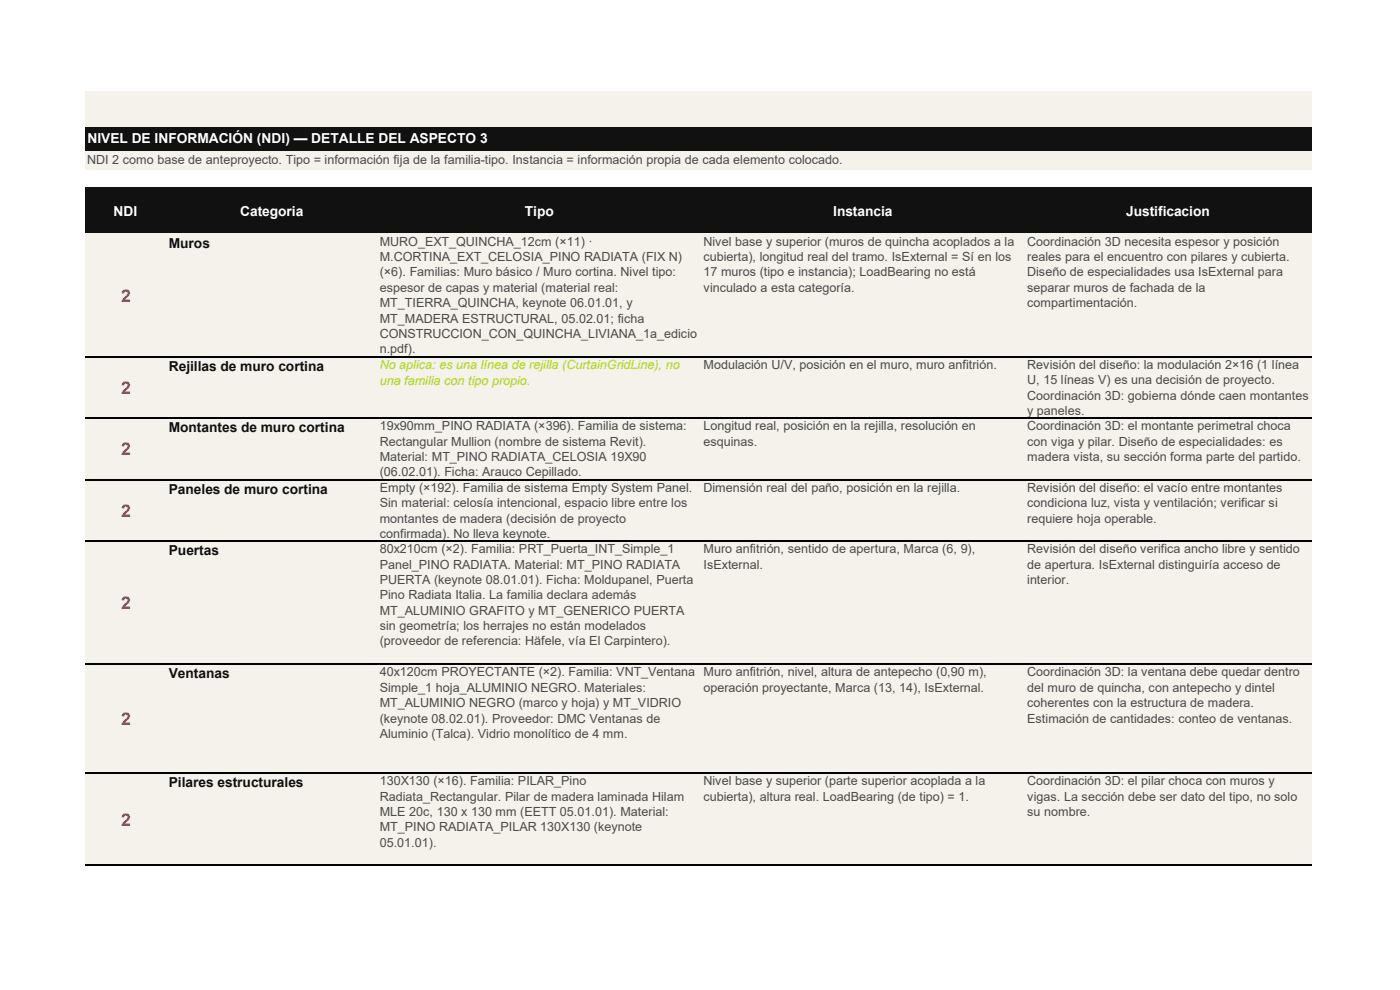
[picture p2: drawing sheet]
<svg xmlns="http://www.w3.org/2000/svg" width="297mm" height="210mm" viewBox="0 0 297 210" stroke-linecap="round" stroke-linejoin="round" font-family="sans-serif">
<defs><g id="words">
<g font-size="3.7" fill="#ed1b69">
<text x="25.7" y="64">2</text>
<text x="25.7" y="83.5">2</text>
<text x="25.7" y="96.6">2</text>
<text x="25.7" y="109.6">2</text>
<text x="25.7" y="129.2">2</text>
<text x="25.7" y="153.8">2</text>
<text x="25.7" y="175.2">2</text>
</g>
<g font-size="2.9" fill="#fff">
<text x="18.5" y="30.4">NIVEL DE INFORMACIÓN (NDI) — DETALLE DEL ASPECTO 3</text>
<text x="24.1" y="45.8">NDI</text>
<text x="50.9" y="45.8">Categoria</text>
<text x="111.3" y="45.8">Tipo</text>
<text x="176.8" y="45.8">Instancia</text>
<text x="238.9" y="45.8">Justificacion</text>
</g>
<g font-size="2.9" fill="#111">
<text x="35.8" y="52.5">Muros</text>
<text x="35.8" y="78.7">Rejillas de muro cortina</text>
<text x="35.8" y="91.7">Montantes de muro cortina</text>
<text x="35.8" y="104.8">Paneles de muro cortina</text>
<text x="35.8" y="117.8">Puertas</text>
<text x="35.8" y="143.9">Ventanas</text>
<text x="35.8" y="167">Pilares estructurales</text>
</g>
<g font-size="2.7" fill="#4a4a4a">
<text x="18.5" y="34.8">NDI 2 como base de anteproyecto. Tipo = información fija de la familia-tipo. Instancia = información propia de cada elemento colocado.</text>
<text x="80.6" y="52.1">MURO_EXT_QUINCHA_12cm (×11) ·</text>
<text x="149.2" y="52.1">Nivel base y superior (muros de quincha acoplados a la</text>
<text x="217.9" y="52.1">Coordinación 3D necesita espesor y posición</text>
<text x="80.6" y="55.4">M.CORTINA_EXT_CELOSIA_PINO RADIATA (FIX N)</text>
<text x="80.6" y="58.6">(×6). Familias: Muro básico / Muro cortina. Nivel tipo:</text>
<text x="149.2" y="55.4">cubierta), longitud real del tramo. IsExternal = Sí en los</text>
<text x="149.2" y="58.6">17 muros (tipo e instancia); LoadBearing no está</text>
<text x="217.9" y="55.4">reales para el encuentro con pilares y cubierta.</text>
<text x="217.9" y="58.6">Diseño de especialidades usa IsExternal para</text>
<text x="80.6" y="61.9">espesor de capas y material (material real:</text>
<text x="80.6" y="65.2">MT_TIERRA_QUINCHA, keynote 06.01.01, y</text>
<text x="149.2" y="61.9">vinculado a esta categoría.</text>
<text x="217.9" y="61.9">separar muros de fachada de la</text>
<text x="217.9" y="65.2">compartimentación.</text>
<text x="80.6" y="68.4">MT_MADERA ESTRUCTURAL, 05.02.01; ficha</text>
<text x="80.6" y="71.7">CONSTRUCCION_CON_QUINCHA_LIVIANA_1a_edicio</text>
<text x="80.6" y="74.9">n.pdf).</text>
<text x="149.2" y="78.2">Modulación U/V, posición en el muro, muro anfitrión.</text>
<text x="217.9" y="78.2">Revisión del diseño: la modulación 2×16 (1 línea</text>
<text x="217.9" y="81.5">U, 15 líneas V) es una decisión de proyecto.</text>
<text x="217.9" y="84.8">Coordinación 3D: gobierna dónde caen montantes</text>
<text x="217.9" y="88">y paneles.</text>
<text x="80.6" y="91.3">19x90mm_PINO RADIATA (×396). Familia de sistema:</text>
<text x="80.6" y="94.5">Rectangular Mullion (nombre de sistema Revit).</text>
<text x="149.2" y="91.3">Longitud real, posición en la rejilla, resolución en</text>
<text x="149.2" y="94.5">esquinas.</text>
<text x="217.9" y="91.3">Coordinación 3D: el montante perimetral choca</text>
<text x="217.9" y="94.5">con viga y pilar. Diseño de especialidades: es</text>
<text x="80.6" y="97.8">Material: MT_PINO RADIATA_CELOSIA 19X90</text>
<text x="80.6" y="101.1">(06.02.01). Ficha: Arauco Cepillado.</text>
<text x="217.9" y="97.8">madera vista, su sección forma parte del partido.</text>
<text x="80.6" y="104.3">Empty (×192). Familia de sistema Empty System Panel.</text>
<text x="80.6" y="107.6">Sin material: celosía intencional, espacio libre entre los</text>
<text x="149.2" y="104.3">Dimensión real del paño, posición en la rejilla.</text>
<text x="217.9" y="104.3">Revisión del diseño: el vacío entre montantes</text>
<text x="217.9" y="107.6">condiciona luz, vista y ventilación; verificar si</text>
<text x="80.6" y="110.9">montantes de madera (decisión de proyecto</text>
<text x="217.9" y="110.9">requiere hoja operable.</text>
<text x="80.6" y="114.1">confirmada). No lleva keynote.</text>
<text x="80.6" y="117.4">80x210cm (×2). Familia: PRT_Puerta_INT_Simple_1</text>
<text x="149.2" y="117.4">Muro anfitrión, sentido de apertura, Marca (6, 9),</text>
<text x="217.9" y="117.4">Revisión del diseño verifica ancho libre y sentido</text>
<text x="80.6" y="120.6">Panel_PINO RADIATA. Material: MT_PINO RADIATA</text>
<text x="80.6" y="123.9">PUERTA (keynote 08.01.01). Ficha: Moldupanel, Puerta</text>
<text x="149.2" y="120.6">IsExternal.</text>
<text x="217.9" y="120.6">de apertura. IsExternal distinguiría acceso de</text>
<text x="217.9" y="123.9">interior.</text>
<text x="80.6" y="127.2">Pino Radiata Italia. La familia declara además</text>
<text x="80.6" y="130.4">MT_ALUMINIO GRAFITO y MT_GENERICO PUERTA</text>
<text x="80.6" y="133.7">sin geometría; los herrajes no están modelados</text>
<text x="80.6" y="136.9">(proveedor de referencia: Häfele, vía El Carpintero).</text>
<text x="80.6" y="143.5">40x120cm PROYECTANTE (×2). Familia: VNT_Ventana Muro anfitrión, nivel, altura de antepecho (0,90 m),</text>
<text x="217.9" y="143.5">Coordinación 3D: la ventana debe quedar dentro</text>
<text x="80.6" y="146.8">Simple_1 hoja_ALUMINIO NEGRO. Materiales:</text>
<text x="149.2" y="146.8">operación proyectante, Marca (13, 14), IsExternal.</text>
<text x="217.9" y="146.8">del muro de quincha, con antepecho y dintel</text>
<text x="80.6" y="150">MT_ALUMINIO NEGRO (marco y hoja) y MT_VIDRIO</text>
<text x="80.6" y="153.3">(keynote 08.02.01). Proveedor: DMC Ventanas de</text>
<text x="217.9" y="150">coherentes con la estructura de madera.</text>
<text x="217.9" y="153.3">Estimación de cantidades: conteo de ventanas.</text>
<text x="80.6" y="156.5">Aluminio (Talca). Vidrio monolítico de 4 mm.</text>
<text x="80.6" y="166.6">130X130 (×16). Familia: PILAR_Pino</text>
<text x="149.2" y="166.6">Nivel base y superior (parte superior acoplada a la</text>
<text x="217.9" y="166.6">Coordinación 3D: el pilar choca con muros y</text>
<text x="80.6" y="169.8">Radiata_Rectangular. Pilar de madera laminada Hilam</text>
<text x="80.6" y="173.1">MLE 20c, 130 x 130 mm (EETT 05.01.01). Material:</text>
<text x="149.2" y="169.8">cubierta), altura real. LoadBearing (de tipo) = 1.</text>
<text x="217.9" y="169.8">vigas. La sección debe ser dato del tipo, no solo</text>
<text x="217.9" y="173.1">su nombre.</text>
<text x="80.6" y="176.4">MT_PINO RADIATA_PILAR 130X130 (keynote</text>
<text x="80.6" y="179.6">05.01.01).</text>
</g>
<g font-size="2.7" fill="#b0dd1b">
<text x="80.6" y="78.3">No aplica: es una línea de rejilla (CurtainGridLine), no</text>
<text x="80.6" y="81.6">una familia con tipo propio.</text>
</g>
</g></defs>
<path d="M18.1 19.3h260.1v7.7h-260.1z" fill-rule="evenodd" fill="#f5f2ec"/>
<path d="M18.1 26.9h260.1v5.2h-260.1z" fill-rule="evenodd" fill="#111"/>
<path d="M18.1 32.1h260.1v3.8h-260.1z" fill-rule="evenodd" fill="#f5f2ec"/>
<path d="M18.1 39.8h260.1v9.8h-260.1z" fill-rule="evenodd" fill="#111"/>
<path d="M18.1 49.5h260.1v134.1h-260.1z" fill-rule="evenodd" fill="#f5f2ec"/>
<path d="M17.9 75.7h260.3M17.9 88.7h260.3M17.9 101.7h260.3M17.9 114.8h260.3M17.9 140.9h260.3M17.9 164h260.3M17.9 183.6h260.3" fill="none" stroke="#000" stroke-width=".25"/>
<use href="#words"/>
</svg>
